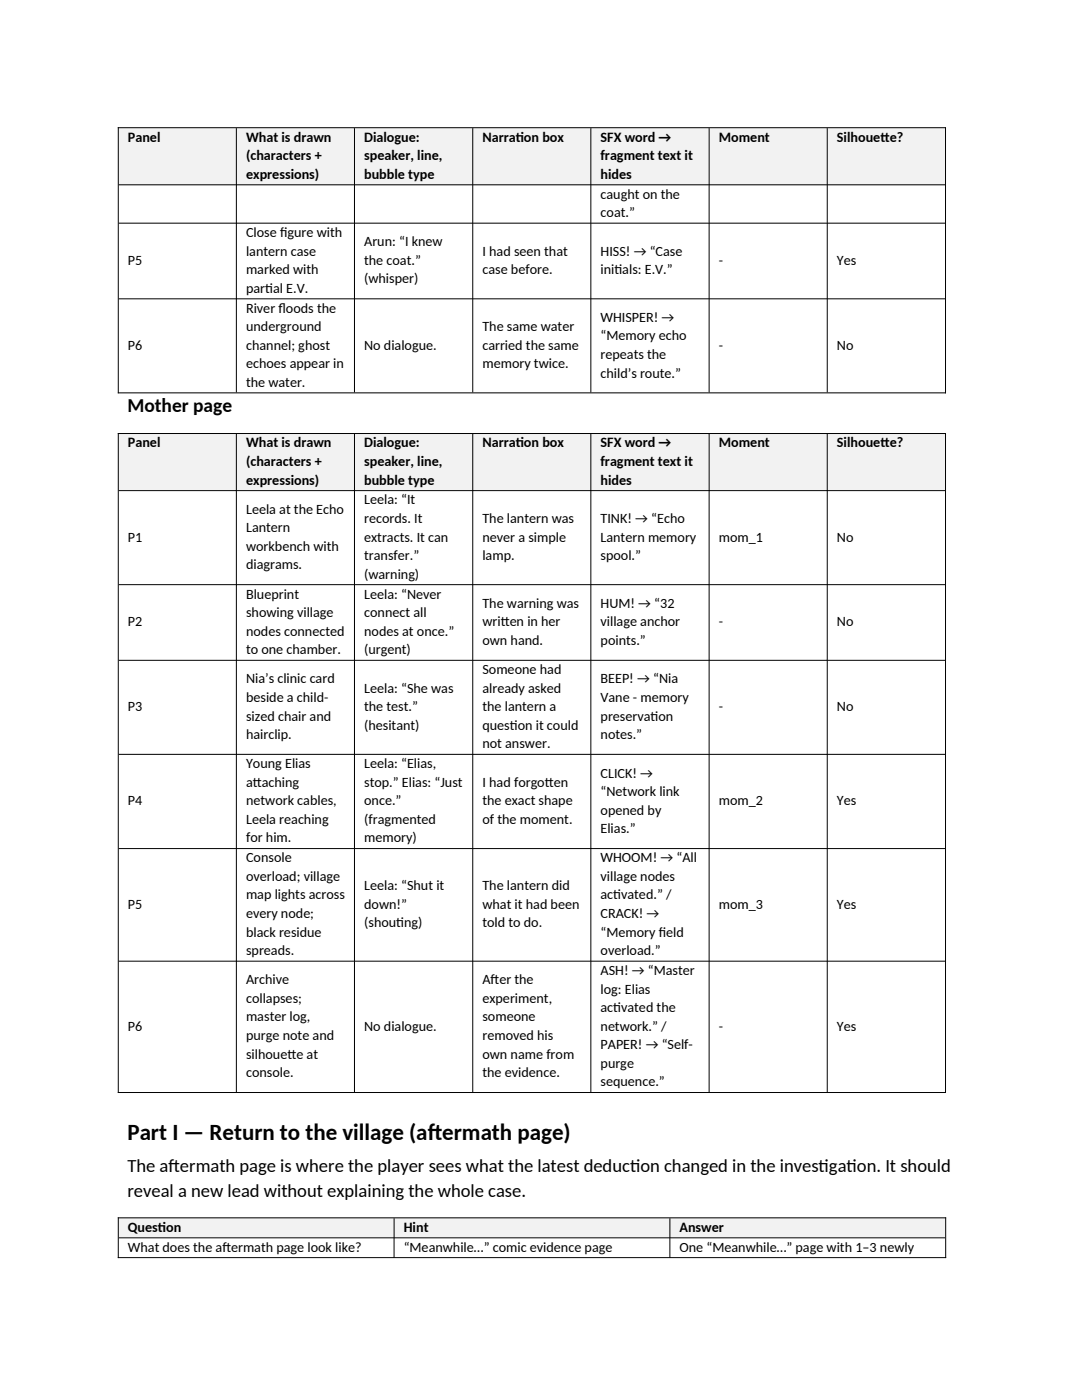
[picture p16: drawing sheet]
<svg xmlns="http://www.w3.org/2000/svg" width="216mm" height="279mm" viewBox="0 0 216 279" stroke-linecap="round" stroke-linejoin="round" font-family="sans-serif">
<defs><g id="words">
<g font-size="4.6">
<text x="25.4" y="227.4">Part I — Return to the village (af</text>
<text x="85.3" y="227.4">termath page)</text>
</g>
<text font-size="3.9" x="25.4" y="82.2">Mother page</text>
<g font-size="3.7">
<text x="25.4" y="233.9">The af</text>
<text x="33.6" y="233.9">termath page is where the player sees what the latest deduct</text>
<text x="125.7" y="233.9">ion changed in the invest</text>
<text x="163.4" y="233.9">igat</text>
<text x="168.9" y="233.9">ion. It should</text>
<text x="25.4" y="238.8">reveal a new lead without explaining the whole case.</text>
</g>
<g font-size="2.8">
<text x="25.5" y="28.3">Panel</text>
<text x="49.1" y="28.3">What is drawn</text>
<text x="72.7" y="28.3">Dialogue:</text>
<text x="96.3" y="28.3">Narrat</text>
<text x="102.9" y="28.3">ion box</text>
<text x="119.8" y="28.3">SFX word →</text>
<text x="143.4" y="28.3">Moment</text>
<text x="167" y="28.3">Silhouet</text>
<text x="175.7" y="28.3">te?</text>
<text x="49.1" y="32">(characters +</text>
<text x="49.1" y="35.7">expressions)</text>
<text x="72.7" y="32">speaker, line,</text>
<text x="72.7" y="35.7">bubble type</text>
<text x="119.8" y="32">fragment text it</text>
<text x="119.8" y="35.7">hides</text>
<text x="119.8" y="39.6">caught on the</text>
<text x="49.1" y="47.3">Close f</text>
<text x="55.9" y="47.3">igure with</text>
<text x="119.8" y="43.3">coat.”</text>
<text x="25.5" y="52.9">P5</text>
<text x="49.1" y="51">lantern case</text>
<text x="72.7" y="49.2">Arun: “I knew</text>
<text x="72.7" y="52.9">the coat.”</text>
<text x="96.3" y="51">I had seen that</text>
<text x="119.8" y="51">HISS! → “Case</text>
<text x="143.4" y="52.9">-</text>
<text x="167" y="52.9">Yes</text>
<text x="49.1" y="54.7">marked with</text>
<text x="49.1" y="58.4">part</text>
<text x="52.9" y="58.4">ial E.V.</text>
<text x="72.7" y="56.6">(whisper)</text>
<text x="96.3" y="54.7">case before.</text>
<text x="119.8" y="54.7">init</text>
<text x="122.6" y="54.7">ials: E.V.”</text>
<text x="49.1" y="62.4">River f</text>
<text x="55.6" y="62.4">loods the</text>
<text x="119.8" y="64.2">WHISPER! →</text>
<text x="25.5" y="69.8">P6</text>
<text x="49.1" y="66.1">underground</text>
<text x="49.1" y="69.8">channel; ghost</text>
<text x="72.7" y="69.8">No dialogue.</text>
<text x="96.3" y="66.1">The same water</text>
<text x="96.3" y="69.8">carried the same</text>
<text x="119.8" y="67.9">“Memory echo</text>
<text x="119.8" y="71.6">repeats the</text>
<text x="143.4" y="69.8">-</text>
<text x="167" y="69.8">No</text>
<text x="49.1" y="73.5">echoes appear in</text>
<text x="49.1" y="77.2">the water.</text>
<text x="96.3" y="73.5">memory twice.</text>
<text x="119.8" y="75.4">child’s route.”</text>
<text x="25.5" y="89.3">Panel</text>
<text x="49.1" y="89.3">What is drawn</text>
<text x="72.7" y="89.3">Dialogue:</text>
<text x="96.3" y="89.3">Narrat</text>
<text x="102.9" y="89.3">ion box</text>
<text x="119.8" y="89.3">SFX word →</text>
<text x="143.4" y="89.3">Moment</text>
<text x="167" y="89.3">Silhouet</text>
<text x="175.7" y="89.3">te?</text>
<text x="49.1" y="93">(characters +</text>
<text x="72.7" y="93">speaker, line,</text>
<text x="119.8" y="93">fragment text it</text>
<text x="49.1" y="96.7">expressions)</text>
<text x="72.7" y="96.7">bubble type</text>
<text x="72.7" y="100.7">Leela: “It</text>
<text x="119.8" y="96.7">hides</text>
<text x="49.1" y="102.5">Leela at the Echo</text>
<text x="49.1" y="106.2">Lantern</text>
<text x="72.7" y="104.4">records. It</text>
<text x="96.3" y="104.4">The lantern was</text>
<text x="119.8" y="104.4">TINK! → “Echo</text>
<text x="25.5" y="108.1">P1</text>
<text x="49.1" y="109.9">workbench with</text>
<text x="49.1" y="113.6">diagrams.</text>
<text x="72.7" y="108.1">extracts. It can</text>
<text x="72.7" y="111.8">transfer.”</text>
<text x="96.3" y="108.1">never a simple</text>
<text x="96.3" y="111.8">lamp.</text>
<text x="119.8" y="108.1">Lantern memory</text>
<text x="119.8" y="111.8">spool.”</text>
<text x="143.4" y="108.1">mom_1</text>
<text x="167" y="108.1">No</text>
<text x="49.1" y="119.5">Blueprint</text>
<text x="72.7" y="115.5">(warning)</text>
<text x="72.7" y="119.5">Leela: “Never</text>
<text x="25.5" y="125">P2</text>
<text x="49.1" y="123.2">showing village</text>
<text x="72.7" y="123.2">connect all</text>
<text x="96.3" y="121.3">The warning was</text>
<text x="96.3" y="125">writ</text>
<text x="99.9" y="125">ten in her</text>
<text x="119.8" y="121.3">HUM! → “32</text>
<text x="119.8" y="125">village anchor</text>
<text x="143.4" y="125">-</text>
<text x="167" y="125">No</text>
<text x="49.1" y="126.9">nodes connected</text>
<text x="49.1" y="130.6">to one chamber.</text>
<text x="72.7" y="126.9">nodes at once.”</text>
<text x="72.7" y="130.6">(urgent)</text>
<text x="96.3" y="128.7">own hand.</text>
<text x="119.8" y="128.7">points.”</text>
<text x="49.1" y="136.4">Nia’s clinic card</text>
<text x="96.3" y="134.5">Someone had</text>
<text x="119.8" y="136.4">BEEP! → “Nia</text>
<text x="25.5" y="141.9">P3</text>
<text x="49.1" y="140.1">beside a child-</text>
<text x="49.1" y="143.8">sized chair and</text>
<text x="72.7" y="138.2">Leela: “She was</text>
<text x="72.7" y="141.9">the test.”</text>
<text x="96.3" y="138.2">already asked</text>
<text x="96.3" y="141.9">the lantern a</text>
<text x="119.8" y="140.1">Vane - memory</text>
<text x="119.8" y="143.8">preservat</text>
<text x="129.8" y="143.8">ion</text>
<text x="143.4" y="141.9">-</text>
<text x="167" y="141.9">No</text>
<text x="49.1" y="147.5">hairclip.</text>
<text x="72.7" y="145.6">(hesitant)</text>
<text x="96.3" y="145.6">quest</text>
<text x="96.3" y="149.3">not answer.</text>
<text x="101.7" y="145.6">ion it could</text>
<text x="119.8" y="147.5">notes.”</text>
<text x="49.1" y="153.3">Young Elias</text>
<text x="72.7" y="153.3">Leela: “Elias,</text>
<text x="119.8" y="155.2">CLICK! →</text>
<text x="25.5" y="160.7">P4</text>
<text x="49.1" y="157">at</text>
<text x="49.1" y="160.7">network cables,</text>
<text x="50.4" y="157">taching</text>
<text x="72.7" y="157">stop.” Elias: “Just</text>
<text x="72.7" y="160.7">once.”</text>
<text x="96.3" y="157">I had forgot</text>
<text x="96.3" y="160.7">the exact shape</text>
<text x="108.7" y="157">ten</text>
<text x="119.8" y="158.9">“Network link</text>
<text x="143.4" y="160.7">mom_2</text>
<text x="167" y="160.7">Yes</text>
<text x="49.1" y="164.4">Leela reaching</text>
<text x="72.7" y="164.4">(fragmented</text>
<text x="96.3" y="164.4">of the moment.</text>
<text x="119.8" y="162.6">opened by</text>
<text x="119.8" y="166.3">Elias.”</text>
<text x="49.1" y="168.1">for him.</text>
<text x="49.1" y="172.1">Console</text>
<text x="72.7" y="168.1">memory)</text>
<text x="119.8" y="172.1">WHOOM! → “All</text>
<text x="49.1" y="175.8">overload; village</text>
<text x="49.1" y="179.5">map lights across</text>
<text x="72.7" y="177.7">Leela: “Shut it</text>
<text x="96.3" y="177.7">The lantern did</text>
<text x="119.8" y="175.8">village nodes</text>
<text x="119.8" y="179.5">act</text>
<text x="122.4" y="179.5">ivated.” /</text>
<text x="25.5" y="181.4">P5</text>
<text x="49.1" y="183.2">every node;</text>
<text x="72.7" y="181.4">down!”</text>
<text x="72.7" y="185.1">(shout</text>
<text x="79.1" y="185.1">ing)</text>
<text x="96.3" y="181.4">what it had been</text>
<text x="96.3" y="185.1">told to do.</text>
<text x="119.8" y="183.2">CRACK! →</text>
<text x="143.4" y="181.4">mom_3</text>
<text x="167" y="181.4">Yes</text>
<text x="49.1" y="186.9">black residue</text>
<text x="49.1" y="190.6">spreads.</text>
<text x="119.8" y="186.9">“Memory f</text>
<text x="119.8" y="190.6">overload.”</text>
<text x="131.4" y="186.9">ield</text>
<text x="49.1" y="196.4">Archive</text>
<text x="96.3" y="196.4">Af</text>
<text x="97.9" y="196.4">ter the</text>
<text x="119.8" y="194.6">ASH! → “Master</text>
<text x="49.1" y="200.1">collapses;</text>
<text x="49.1" y="203.9">master log,</text>
<text x="96.3" y="200.1">experiment,</text>
<text x="96.3" y="203.9">someone</text>
<text x="119.8" y="198.3">log: Elias</text>
<text x="119.8" y="202">act</text>
<text x="122.4" y="202">ivated the</text>
<text x="25.5" y="205.7">P6</text>
<text x="49.1" y="207.6">purge note and</text>
<text x="72.7" y="205.7">No dialogue.</text>
<text x="96.3" y="207.6">removed his</text>
<text x="119.8" y="205.7">network.” /</text>
<text x="119.8" y="209.4">PAPER! → “Self-</text>
<text x="143.4" y="205.7">-</text>
<text x="167" y="205.7">Yes</text>
<text x="49.1" y="211.3">silhouet</text>
<text x="49.1" y="215">console.</text>
<text x="57.4" y="211.3">te at</text>
<text x="96.3" y="211.3">own name from</text>
<text x="96.3" y="215">the evidence.</text>
<text x="119.8" y="213.1">purge</text>
<text x="119.8" y="216.8">sequence.”</text>
<text x="25.5" y="245.8">Quest</text>
<text x="31.5" y="245.8">ion</text>
<text x="80.6" y="245.8">Hint</text>
<text x="135.6" y="245.8">Answer</text>
<text x="25.5" y="249.8">What does the af</text>
<text x="44.4" y="249.8">termath page look like?</text>
<text x="80.6" y="249.8">“Meanwhile…” comic evidence page</text>
<text x="135.6" y="250">One “Meanwhile…” page with 1–3 newly</text>
</g>
</g></defs>
<g fill="#f2f2f2">
<path d="M23.6 25.4h23.5v11.4h-23.5z" fill-rule="evenodd"/>
<path d="M47.2 25.4h23.5v11.4h-23.5z" fill-rule="evenodd"/>
<path d="M70.7 25.4h23.6v11.4h-23.6z" fill-rule="evenodd"/>
<path d="M94.3 25.4h23.6v11.4h-23.6z" fill-rule="evenodd"/>
<path d="M117.9 25.4h23.6v11.4h-23.6z" fill-rule="evenodd"/>
<path d="M141.5 25.4h23.5v11.4h-23.5z" fill-rule="evenodd"/>
<path d="M165.1 25.4h23.5v11.4h-23.5z" fill-rule="evenodd"/>
<path d="M23.6 86.4h23.5v11.4h-23.5z" fill-rule="evenodd"/>
<path d="M47.2 86.4h23.5v11.4h-23.5z" fill-rule="evenodd"/>
<path d="M70.7 86.4h23.6v11.4h-23.6z" fill-rule="evenodd"/>
<path d="M94.3 86.4h23.6v11.4h-23.6z" fill-rule="evenodd"/>
<path d="M117.9 86.4h23.6v11.4h-23.6z" fill-rule="evenodd"/>
<path d="M141.5 86.4h23.5v11.4h-23.5z" fill-rule="evenodd"/>
<path d="M165.1 86.4h23.5v11.4h-23.5z" fill-rule="evenodd"/>
<path d="M23.6 243h55v3.9h-55z" fill-rule="evenodd"/>
<path d="M78.6 243h55v3.9h-55z" fill-rule="evenodd"/>
<path d="M133.7 243h55v3.9h-55z" fill-rule="evenodd"/>
<path d="M23.6 25.4h23.5v11.4h-23.5z" fill-rule="evenodd"/>
<path d="M47.2 25.4h23.5v11.4h-23.5z" fill-rule="evenodd"/>
<path d="M70.7 25.4h23.6v11.4h-23.6z" fill-rule="evenodd"/>
<path d="M94.3 25.4h23.6v11.4h-23.6z" fill-rule="evenodd"/>
<path d="M117.9 25.4h23.6v11.4h-23.6z" fill-rule="evenodd"/>
<path d="M141.5 25.4h23.5v11.4h-23.5z" fill-rule="evenodd"/>
<path d="M165.1 25.4h23.5v11.4h-23.5z" fill-rule="evenodd"/>
<path d="M23.6 86.4h23.5v11.4h-23.5z" fill-rule="evenodd"/>
<path d="M47.2 86.4h23.5v11.4h-23.5z" fill-rule="evenodd"/>
<path d="M70.7 86.4h23.6v11.4h-23.6z" fill-rule="evenodd"/>
<path d="M94.3 86.4h23.6v11.4h-23.6z" fill-rule="evenodd"/>
<path d="M117.9 86.4h23.6v11.4h-23.6z" fill-rule="evenodd"/>
<path d="M141.5 86.4h23.5v11.4h-23.5z" fill-rule="evenodd"/>
<path d="M165.1 86.4h23.5v11.4h-23.5z" fill-rule="evenodd"/>
<path d="M23.6 243h55v3.9h-55z" fill-rule="evenodd"/>
<path d="M78.6 243h55v3.9h-55z" fill-rule="evenodd"/>
<path d="M133.7 243h55v3.9h-55z" fill-rule="evenodd"/>
</g>
<g fill="none" stroke="#000" stroke-width=".2">
<path d="M23.5 25.5h165.3M23.6 25.4v53.1M23.7 36.9h164.9M47.2 25.6v52.7M70.7 25.6v52.7M94.3 25.6v52.7M117.9 25.6v52.7M141.5 25.6v52.7M165.1 25.6v52.7M188.7 25.4v53.1M23.7 44.5h164.9M23.7 59.6h164.9"/>
<path d="M23.5 78.4h165.3M23.5 86.5h165.3M23.6 86.4v131.7M23.7 97.9h164.9M47.2 86.6v131.3M70.7 86.6v131.3M94.3 86.6v131.3M117.9 86.6v131.3M141.5 86.6v131.3M165.1 86.6v131.3M188.7 86.4v131.7M23.7 116.7h164.9"/>
<path d="M23.7 131.8h164.9M23.7 150.5h164.9M23.7 169.4h164.9M23.7 191.8h164.9M23.5 218h165.3M23.5 243h165.3M23.5 251h165.3M23.6 243v8.1M23.7 247h164.9M78.6 243.1v7.8M133.7 243.1v7.8M188.7 243v8.1"/>
</g>
<use href="#words"/>
</svg>
